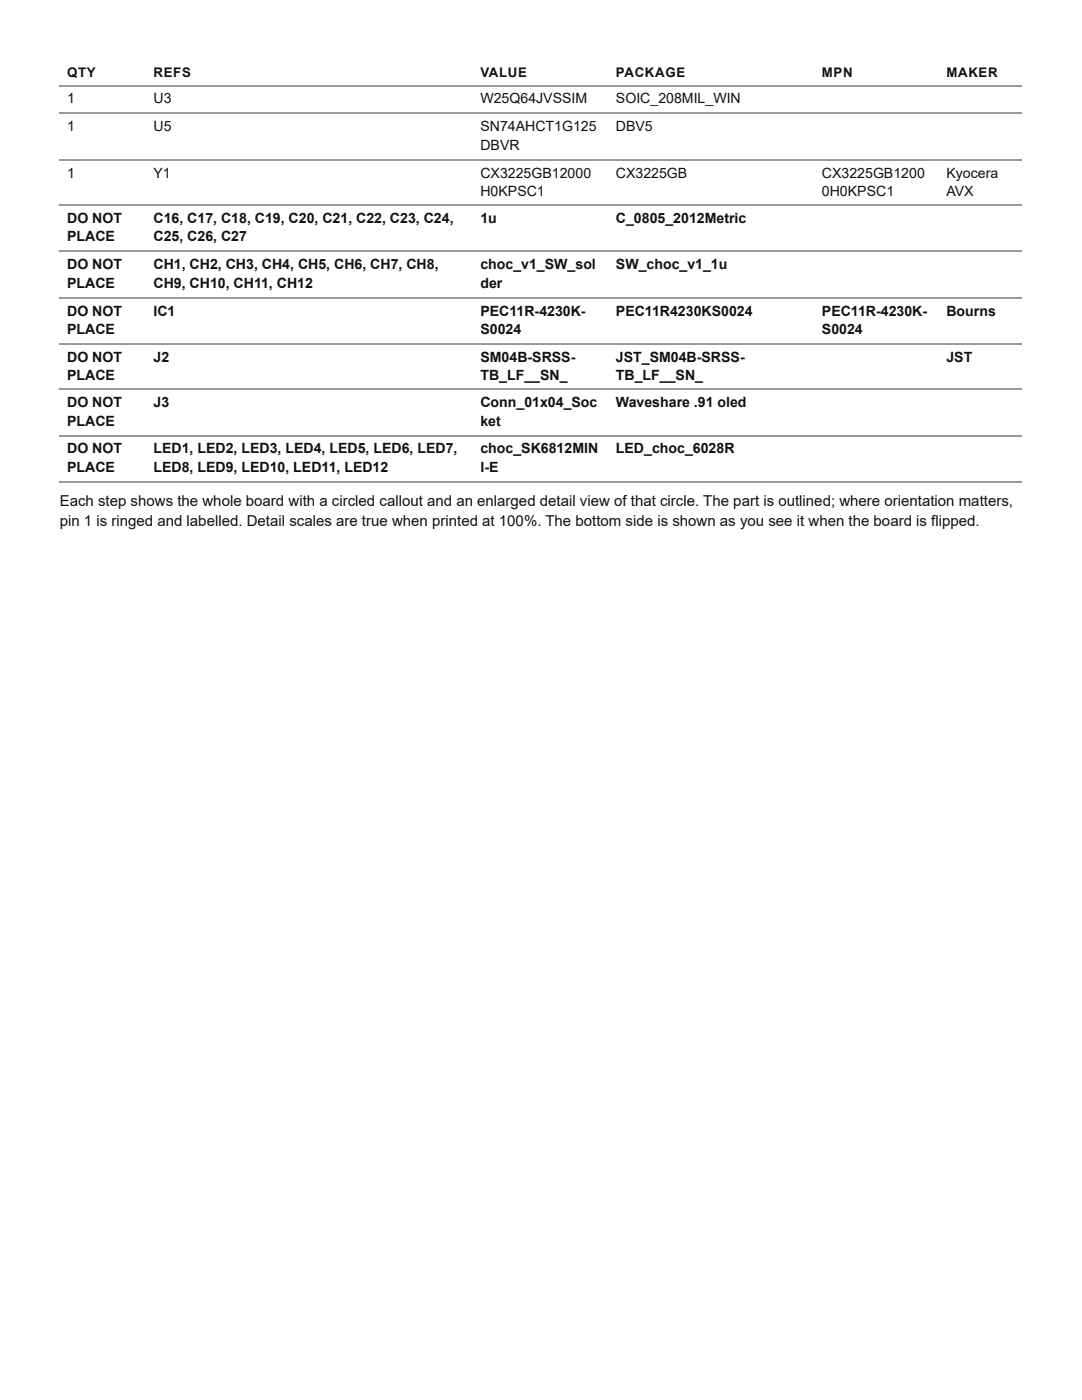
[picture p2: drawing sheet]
<svg xmlns="http://www.w3.org/2000/svg" width="216mm" height="279mm" viewBox="0 0 216 279" stroke-linecap="round" stroke-linejoin="round" font-family="sans-serif">
<defs><g id="words">
<g font-size="3" fill="#111">
<text x="11.9" y="101.1">Each step shows the whole board with a circled callout and an enlarged detail view of that circle. The part is outlined; where orientation matters,</text>
<text x="11.9" y="105">pin 1 is ringed and labelled. Detail scales are true when printed at 100%. The bottom side is shown as you see it when the board is flipped.</text>
</g>
<g font-size="2.8" fill="#111">
<text x="13.4" y="20.6">1</text>
<text x="30.6" y="20.6">U3</text>
<text x="95.9" y="20.6">W25Q64JVSSIM</text>
<text x="122.9" y="20.6">SOIC_208MIL_WIN</text>
<text x="13.4" y="26.2">1</text>
<text x="30.6" y="26.2">U5</text>
<text x="95.9" y="26.2">SN74AHCT1G125</text>
<text x="95.9" y="29.9">DBVR</text>
<text x="122.9" y="26.2">DBV5</text>
<text x="13.4" y="35.5">1</text>
<text x="30.6" y="35.5">Y1</text>
<text x="95.9" y="35.5">CX3225GB12000</text>
<text x="122.9" y="35.5">CX3225GB</text>
<text x="164" y="35.5">CX3225GB1200</text>
<text x="188.8" y="35.5">Kyocera</text>
<text x="95.9" y="39.2">H0KPSC1</text>
<text x="164" y="39.2">0H0KPSC1</text>
<text x="188.8" y="39.2">AVX</text>
<text x="13.4" y="44.4">DO NOT</text>
<text x="30.6" y="44.4">C16, C17, C18, C19, C20, C21, C22, C23, C24,</text>
<text x="95.9" y="44.4">1u</text>
<text x="122.9" y="44.4">C_0805_2012Metric</text>
<text x="13.4" y="48.2">PLACE</text>
<text x="13.4" y="53.7">DO NOT</text>
<text x="30.6" y="48.2">C25, C26, C27</text>
<text x="30.6" y="53.7">CH1, CH2, CH3, CH4, CH5, CH6, CH7, CH8,</text>
<text x="95.9" y="53.7">choc_v1_SW_sol</text>
<text x="122.9" y="53.7">SW_choc_v1_1u</text>
<text x="13.4" y="57.4">PLACE</text>
<text x="30.6" y="57.4">CH9, CH10, CH11, CH12</text>
<text x="95.9" y="57.4">der</text>
<text x="13.4" y="63">DO NOT</text>
<text x="30.6" y="63">IC1</text>
<text x="95.9" y="63">PEC11R-4230K-</text>
<text x="122.9" y="63">PEC11R4230KS0024</text>
<text x="164" y="63">PEC11R-4230K-</text>
<text x="188.8" y="63">Bourns</text>
<text x="13.4" y="66.7">PLACE</text>
<text x="95.9" y="66.7">S0024</text>
<text x="164" y="66.7">S0024</text>
<text x="13.4" y="72.2">DO NOT</text>
<text x="13.4" y="75.9">PLACE</text>
<text x="30.6" y="72.2">J2</text>
<text x="95.9" y="72.2">SM04B-SRSS-</text>
<text x="95.9" y="75.9">TB_LF__SN_</text>
<text x="122.9" y="72.2">JST_SM04B-SRSS-</text>
<text x="122.9" y="75.9">TB_LF__SN_</text>
<text x="188.8" y="72.2">JST</text>
<text x="13.4" y="81.2">DO NOT</text>
<text x="30.6" y="81.2">J3</text>
<text x="95.9" y="81.2">Conn_01x04_Soc</text>
<text x="122.9" y="81.2">Waveshare .91 oled</text>
<text x="13.4" y="84.9">PLACE</text>
<text x="95.9" y="84.9">ket</text>
<text x="13.4" y="90.5">DO NOT</text>
<text x="13.4" y="94.2">PLACE</text>
<text x="30.6" y="90.5">LED1, LED2, LED3, LED4, LED5, LED6, LED7,</text>
<text x="30.6" y="94.2">LED8, LED9, LED10, LED11, LED12</text>
<text x="95.9" y="90.5">choc_SK6812MIN</text>
<text x="95.9" y="94.2">I-E</text>
<text x="122.9" y="90.5">LED_choc_6028R</text>
</g>
<g font-size="2.6" fill="#111">
<text x="13.4" y="15.3">QTY</text>
<text x="30.6" y="15.3">REFS</text>
<text x="95.9" y="15.3">VALUE</text>
<text x="122.9" y="15.3">PACKAGE</text>
<text x="164" y="15.3">MPN</text>
<text x="188.8" y="15.3">MAKER</text>
</g>
</g></defs>
<path d="M11.9 17.1h192" fill="none" stroke="#111" stroke-width=".26"/>
<path d="M11.9 17.1h192M11.9 22.6h192M11.9 31.9h192M11.9 40.9h192M11.9 50.1h192M11.9 59.4h192M11.9 68.7h192M11.9 77.7h192M11.9 86.9h192M11.9 96.2h192" fill="none" stroke="#999" stroke-width=".26"/>
<use href="#words"/>
</svg>
